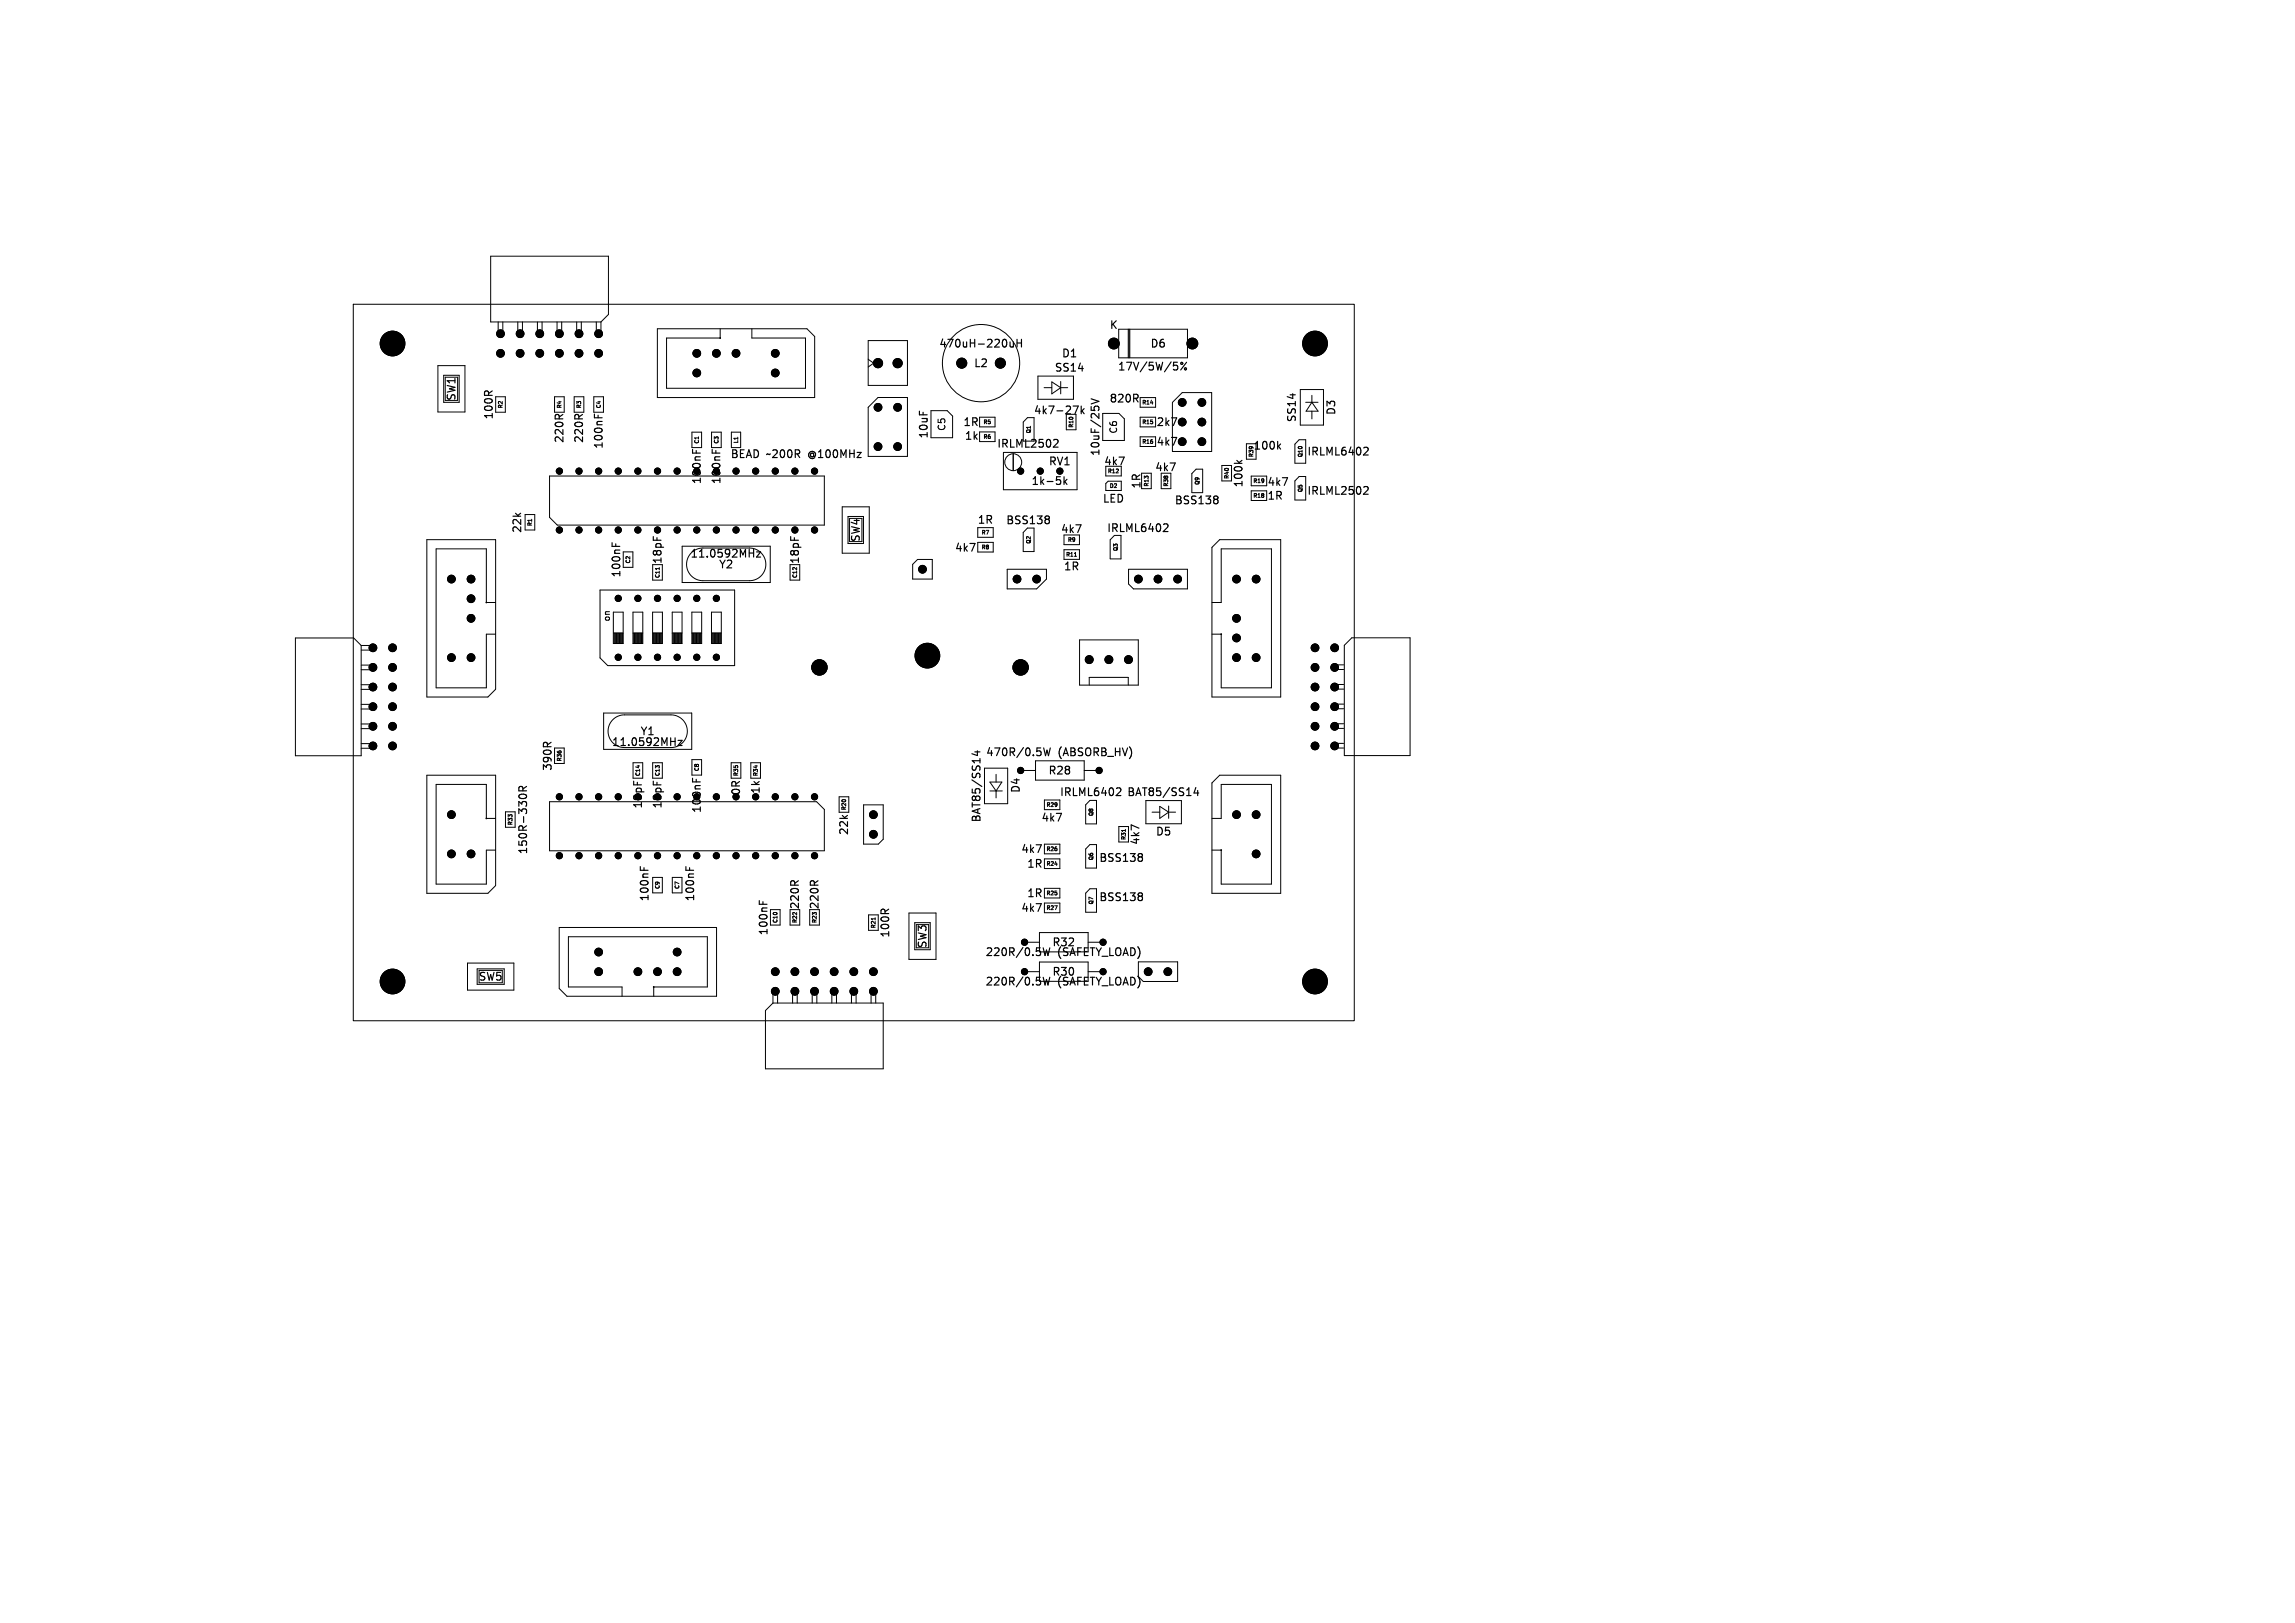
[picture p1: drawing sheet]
<svg xmlns="http://www.w3.org/2000/svg" width="297mm" height="210mm" viewBox="0 0 297 210" stroke-linecap="round" stroke-linejoin="round" font-family="sans-serif">
<defs><g id="words">
<g font-size="1.4">
<text x="121.4" y="45.2">470uH-220uH</text>
<text x="126" y="47.7">L2</text>
<text x="137.3" y="46.4">D1</text>
<text x="143.5" y="42.8">K</text>
<text x="148.8" y="45.2">D6</text>
<text x="59.1" y="52" transform="rotate(-90 59.1 52)">SW1</text>
<text x="133.7" y="53.8">4k7-27k</text>
<text x="136.4" y="48.3">SS14</text>
<text x="143.5" y="52.3">820R</text>
<text x="144.6" y="48.1">17V/5W/5%</text>
<text x="173" y="53.8" transform="rotate(-90 173 53.8)">D3</text>
<text x="64" y="54.4" transform="rotate(-90 64 54.4)">100R</text>
<text x="73.1" y="57.4" transform="rotate(-90 73.1 57.4)">220R</text>
<text x="75.7" y="57.4" transform="rotate(-90 75.7 57.4)">220R</text>
<text x="78.2" y="58.2" transform="rotate(-90 78.2 58.2)">100nF</text>
<text x="94.5" y="59.6">BEAD</text>
<text x="99.3" y="59.6">~200R</text>
<text x="104.8" y="59.6">@100MHz</text>
<text x="120.3" y="56.8" transform="rotate(-90 120.3 56.8)">10uF</text>
<text x="124.5" y="55.3">1R</text>
<text x="124.7" y="57.1">1k</text>
<text x="128.9" y="58.1">IRLML2502</text>
<text x="142.5" y="59.1" transform="rotate(-90 142.5 59.1)">10uF/25V</text>
<text x="149.6" y="57.9">4k7</text>
<text x="149.6" y="55.3">2k7</text>
<text x="162.1" y="58.4">100k</text>
<text x="167.9" y="54.7" transform="rotate(-90 167.9 54.7)">SS14</text>
<text x="169.1" y="59.1">IRLML6402</text>
<text x="90.9" y="62.8" transform="rotate(-90 90.9 62.8)">100nF</text>
<text x="93.4" y="62.8" transform="rotate(-90 93.4 62.8)">100nF</text>
<text x="133.4" y="63">1k-5k</text>
<text x="135.6" y="60.4">RV1</text>
<text x="142.6" y="65.2">LED</text>
<text x="142.8" y="60.4">4k7</text>
<text x="147.8" y="63.3" transform="rotate(-90 147.8 63.3)">1R</text>
<text x="149.4" y="61.2">4k7</text>
<text x="151.9" y="65.5">BSS138</text>
<text x="161" y="63.2" transform="rotate(-90 161 63.2)">100k</text>
<text x="164" y="64.9">1R</text>
<text x="164" y="63.1">4k7</text>
<text x="169.1" y="64.2">IRLML2502</text>
<text x="67.7" y="69.1" transform="rotate(-90 67.7 69.1)">22k</text>
<text x="111.5" y="70.2" transform="rotate(-90 111.5 70.2)">SW4</text>
<text x="123.5" y="71.6">4k7</text>
<text x="126.4" y="68">1R</text>
<text x="130.1" y="68">BSS138</text>
<text x="137.2" y="69.2">4k7</text>
<text x="143.2" y="69.1">IRLML6402</text>
<text x="80.5" y="74.8" transform="rotate(-90 80.5 74.8)">100nF</text>
<text x="85.8" y="73.1" transform="rotate(-90 85.8 73.1)">18pF</text>
<text x="89.3" y="72.4">11.0592MHz</text>
<text x="93" y="73.7">Y2</text>
<text x="103.6" y="73.1" transform="rotate(-90 103.6 73.1)">18pF</text>
<text x="137.6" y="74">1R</text>
<text x="82.8" y="95.3">Y1</text>
<text x="71.6" y="99.8" transform="rotate(-90 71.6 99.8)">390R</text>
<text x="79.1" y="96.7">11.0592MHz</text>
<text x="127.5" y="98.1">470R/0.5W</text>
<text x="135.6" y="100.4">R28</text>
<text x="137" y="98.1">(ABSORB_HV)</text>
<text x="83.3" y="104.8" transform="rotate(-90 83.3 104.8)">18pF</text>
<text x="85.8" y="104.8" transform="rotate(-90 85.8 104.8)">18pF</text>
<text x="90.9" y="105.3" transform="rotate(-90 90.9 105.3)">100nF</text>
<text x="96" y="103" transform="rotate(-90 96 103)">0R</text>
<text x="98.5" y="102.8" transform="rotate(-90 98.5 102.8)">1k</text>
<text x="127.1" y="106.5" transform="rotate(-90 127.1 106.5)">BAT85/SS14</text>
<text x="132.2" y="102.7" transform="rotate(-90 132.2 102.7)">D4</text>
<text x="134.7" y="106.5">4k7</text>
<text x="137.1" y="103.2">IRLML6402</text>
<text x="145.8" y="103.2">BAT85/SS14</text>
<text x="68.4" y="110.6" transform="rotate(-90 68.4 110.6)">150R-330R</text>
<text x="109.9" y="108.2" transform="rotate(-90 109.9 108.2)">22k</text>
<text x="132" y="110.6">4k7</text>
<text x="132.8" y="112.5">1R</text>
<text x="142.2" y="111.7">BSS138</text>
<text x="147.7" y="109.4" transform="rotate(-90 147.7 109.4)">4k7</text>
<text x="149.5" y="108.3">D5</text>
<text x="84.1" y="116.7" transform="rotate(-90 84.1 116.7)">100nF</text>
<text x="90" y="116.7" transform="rotate(-90 90 116.7)">100nF</text>
<text x="103.6" y="117.7" transform="rotate(-90 103.6 117.7)">220R</text>
<text x="106.1" y="117.7" transform="rotate(-90 106.1 117.7)">220R</text>
<text x="132" y="118.2">4k7</text>
<text x="132.8" y="116.3">1R</text>
<text x="142.2" y="116.8">BSS138</text>
<text x="99.5" y="121.1" transform="rotate(-90 99.5 121.1)">100nF</text>
<text x="115.3" y="121.4" transform="rotate(-90 115.3 121.4)">100R</text>
<text x="120.1" y="122.8" transform="rotate(-90 120.1 122.8)">SW3</text>
<text x="127.4" y="123.9">220R/0.5W</text>
<text x="136.1" y="122.6">R32</text>
<text x="136.9" y="123.9">(SAFETY_LOAD)</text>
<text x="61.9" y="127.1">SW5</text>
<text x="127.4" y="127.7">220R/0.5W</text>
<text x="136.1" y="126.5">R30</text>
<text x="136.9" y="127.7">(SAFETY_LOAD)</text>
</g>
<g font-size="1.2">
<text x="122.5" y="55.9" transform="rotate(-90 122.5 55.9)">C5</text>
<text x="144.7" y="56.2" transform="rotate(-90 144.7 56.2)">C6</text>
</g>
<text font-size="1.1" x="79.1" y="80.5" transform="rotate(-90 79.1 80.5)">on</text>
<g font-size=".7">
<text x="65.1" y="52.9" transform="rotate(-90 65.1 52.9)">R2</text>
<text x="72.8" y="52.9" transform="rotate(-90 72.8 52.9)">R4</text>
<text x="75.3" y="52.9" transform="rotate(-90 75.3 52.9)">R3</text>
<text x="77.8" y="52.9" transform="rotate(-90 77.8 52.9)">C4</text>
<text x="147.8" y="52.4">R14</text>
<text x="90.5" y="57.5" transform="rotate(-90 90.5 57.5)">C1</text>
<text x="93.1" y="57.5" transform="rotate(-90 93.1 57.5)">C3</text>
<text x="95.6" y="57.4" transform="rotate(-90 95.6 57.4)">L1</text>
<text x="127.2" y="55">R5</text>
<text x="127.2" y="56.9">R6</text>
<text x="133.5" y="56.1" transform="rotate(-90 133.5 56.1)">Q1</text>
<text x="139" y="55.4" transform="rotate(-90 139 55.4)">R10</text>
<text x="147.8" y="57.5">R16</text>
<text x="147.8" y="55">R15</text>
<text x="162.3" y="59.2" transform="rotate(-90 162.3 59.2)">R39</text>
<text x="168.6" y="59.2" transform="rotate(-90 168.6 59.2)">Q10</text>
<text x="143.3" y="61.3">R12</text>
<text x="143.5" y="63.2">D2</text>
<text x="148.7" y="63" transform="rotate(-90 148.7 63)">R13</text>
<text x="151.3" y="63" transform="rotate(-90 151.3 63)">R38</text>
<text x="155.3" y="62.8" transform="rotate(-90 155.3 62.8)">Q9</text>
<text x="159.1" y="62" transform="rotate(-90 159.1 62)">R40</text>
<text x="162.1" y="64.5">R18</text>
<text x="162.1" y="62.6">R19</text>
<text x="168.6" y="63.7" transform="rotate(-90 168.6 63.7)">Q5</text>
<text x="69" y="68.1" transform="rotate(-90 69 68.1)">R1</text>
<text x="127" y="71.2">R8</text>
<text x="127" y="69.3">R7</text>
<text x="133.5" y="70.4" transform="rotate(-90 133.5 70.4)">Q2</text>
<text x="138.1" y="70.2">R9</text>
<text x="144.7" y="71.4" transform="rotate(-90 144.7 71.4)">Q3</text>
<text x="81.7" y="73" transform="rotate(-90 81.7 73)">C2</text>
<text x="85.5" y="74.9" transform="rotate(-90 85.5 74.9)">C11</text>
<text x="103.2" y="74.9" transform="rotate(-90 103.2 74.9)">C12</text>
<text x="137.9" y="72.1">R11</text>
<text x="72.8" y="98.6" transform="rotate(-90 72.8 98.6)">R36</text>
<text x="82.9" y="100.5" transform="rotate(-90 82.9 100.5)">C14</text>
<text x="85.5" y="100.5" transform="rotate(-90 85.5 100.5)">C13</text>
<text x="90.5" y="99.9" transform="rotate(-90 90.5 99.9)">C8</text>
<text x="95.6" y="100.5" transform="rotate(-90 95.6 100.5)">R35</text>
<text x="98.2" y="100.5" transform="rotate(-90 98.2 100.5)">R34</text>
<text x="66.4" y="106.8" transform="rotate(-90 66.4 106.8)">R33</text>
<text x="109.6" y="104.9" transform="rotate(-90 109.6 104.9)">R20</text>
<text x="135.4" y="104.5">R29</text>
<text x="141.6" y="105.7" transform="rotate(-90 141.6 105.7)">Q8</text>
<text x="135.4" y="112.1">R24</text>
<text x="135.4" y="110.2">R26</text>
<text x="141.6" y="111.4" transform="rotate(-90 141.6 111.4)">Q6</text>
<text x="145.8" y="108.7" transform="rotate(-90 145.8 108.7)">R31</text>
<text x="85.5" y="115.1" transform="rotate(-90 85.5 115.1)">C9</text>
<text x="88" y="115.1" transform="rotate(-90 88 115.1)">C7</text>
<text x="100.7" y="119.5" transform="rotate(-90 100.7 119.5)">C10</text>
<text x="103.2" y="119.5" transform="rotate(-90 103.2 119.5)">R22</text>
<text x="105.8" y="119.5" transform="rotate(-90 105.8 119.5)">R23</text>
<text x="135.4" y="115.9">R25</text>
<text x="135.4" y="117.8">R27</text>
<text x="141.6" y="117.1" transform="rotate(-90 141.6 117.1)">Q7</text>
<text x="113.4" y="120.2" transform="rotate(-90 113.4 120.2)">R21</text>
</g>
</g></defs>
<g fill="none" stroke="#000" stroke-width=".15">
<path d="M50 43.9v1M50 44.4h.6M50.6 43.9v1M51 44.9h.6M51 44.2l.3-.3v1M62.8 50.6h.3M63.7 50.6l-.5 .3M71.9 53.7l.1-.1 .3 .1M72.8 53.6l-.4 .4M74.4 53.7l.2-.1 .3 .1M75.4 53.6l-.5 .4M76.9 53.6v.5"/>
<path d="M77.4 53.7v.4M89.6 58.2v.4M90.1 58.3v.3M92.2 58.2v.4M92.6 58.3v.3M119 53.2v.5M130.7 44.2l.1 .7h.2l.1-.1M131.1 44.2v.7M131.6 44.4h.6M131.6 43.9v1M132.2 43.9v1M136.5 56.9h.3l.1 .2-.6 .8h.6"/>
<path d="M138.9 52.5h.6l-.4 1M139.9 52.5v1M140 53.2l.3 .3M140.3 52.9l-.4 .4M141.2 52.6v.5M141.2 51.6l1 .3-1 .4M141.6 52.6h.2h.4M144.8 59.1h.7l-.4 1M147 51.5l.3 .5M147.2 51.1l.1 .1-.1 .3M151.4 59.9h.7l-.4 1M151.9 46.9h.5"/>
<path d="M152.3 47.3l.1 .1-.1 .4M153.6 46.9l-.8 1M160.1 59.6l.3 .4M160.7 59.6l-.4 .3M165.4 57.7l.3 .4M165.7 57.4l-.4 .4M169.4 44.4h.6M169.4 43.9v1M170 43.9v1M170.4 44l.4-.1 .1 .1 .1 .2-.6 .7h.6M176.6 57.9h.4l.1 .3-.7 .7h.7M79.2 70.2v.5"/>
<path d="M79.7 70.4v.3M84.5 69.4v.5M97.9 71.4h.5l-.5 .7h.5M102.3 69.4v.5M125.5 70.3h.7l-.4 1M135.6 66.8l.2 .2-.2 .2 .2 .1v.3l-.2 .2M137.7 61.7v1M137.8 62.3l.3 .4M138.1 62l-.4 .4M139.2 67.9h.7l-.4 1M150.7 67.8h.4l.1 .3-.7 .7h.7M157.4 64.2l.2 .2-.2 .2 .2 .1v.3l-.2 .2"/>
<path d="M176.6 63h.4l.1 .2-.7 .8h.7M70.4 96.1h.3M71.3 96.1l-.5 .3M87.7 95.8h.6l-.6 .7h.6M119.3 84.3v1M119.3 84.8h.5M119.8 84.3v1M120.8 84.3h-.5v.5l.1-.1h.3l.1 .2v.3l-.2 .1-.3-.1M126.2 97.3h.6M126.5 97.1v.7l-.7-.3M135.1 96.8l.2 1 .2-.7 .2 .7 .2-1M67.1 103.1a.53 .53 0 0 1 .5-.4 .53 .53 0 0 1 .5 .4"/>
<path d="M67.7 102.3l-.1-.4-.1-.1h-.3l-.1 .1v.4h1M68.1 101.8l-.4 .3M82 101.1v.5M82.9 112.1v.5M83.3 112.3v.3M84.5 101.1v.5M88.8 112.1v.5M89.2 112.3v.3M89.6 100.7v.5M90.1 100.8v.4M98.3 116.5v.5M98.7 116.7v.3"/>
<path d="M102.4 114h.4M103.3 114l-.5 .3M105 114h.3M105.9 114l-.5 .3M114.1 117.7h.3M115 117.6l-.5 .4M134.1 109.3h.7l-.5 1M134.1 116.9h.7l-.5 1M136.7 105.2h.7l-.5 1M144.6 101.9l.4 .1 .1 .2-.7 .7h.7M147.4 107.2l-1-.5v.7M147.7 115.5l.2 .2-.2 .3 .1 .1 .1 .2-.2 .2"/>
<path d="M147.7 110.5l.2 .1-.2 .3 .1 .1 .1 .3-.2 .2M154.8 101.9l-.3 .7h.6M155 102.3v.6M50 126.5v1M50 126.9h.6M50.6 126.5v1M51 126.5h.6l-.3 .3 .3 .1v.5l-.2 .1-.4-.1M135 122.6l.2 1 .2-.7 .2 .7 .3-1M135 126.5l.2 1 .2-.8 .2 .8 .3-1M169.4 126.9h.6M169.4 126.5v1M170 126.5v1"/>
<path d="M170.7 126.4l-.3 .7h.6M170.9 126.8v.7"/>
<circle cx="152.9" cy="47" r=".14"/>
<circle cx="153.4" cy="47.7" r=".14"/>
</g>
<g fill="none" stroke="#000" stroke-width=".13">
<path d="M45.7 39.4h129.6v92.7h-129.6zM63.5 33.2h15.2v7.5l-.9 1h-14.3zM56.7 47.3h3.5v6h-3.5zM57.4 48.6h2v3.5h-2zM57.6 48.8h1.6v3h-1.6zM64.1 51.3h1.3v2h-1.3M64.5 41.7v1.5h.6v-1.5M67 41.7v1.5h.6v-1.5M69.6 41.7v1.5h.5v-1.5M71.8 51.3h1.2v2h-1.2zM72.1 41.7v1.5h.6v-1.5M74.3 51.3h1.3v2h-1.3z"/>
<path d="M74.6 41.7v1.5h.6v-1.5M76.8 51.3h1.3v2h-1.3zM77.2 41.7v1.5h.6v-1.5M85.1 42.5h19.3l1 1v7.9h-20.3zM89.5 55.9h1.3v2h-1.3zM92.1 55.9h1.2v2h-1.2zM93.2 42.5v1.2h-6.9v6.5h17.9v-6.5h-6.9v-1.2M94.7 55.9h1.1v2h-1.1zM112.4 44.1h5v5.8h-5zM112.4 46.5l.7 .5-.7 .5M113.6 51.4h3.8v7.7h-5v-6.4zM120.5 53.1h2.1l.7 .7v2.8h-2.8z"/>
<path d="M126.8 54h2v1.2h-2zM126.8 55.9h2v1.2h-2zM129.9 58.5h9.5v4.9h-9.5zM131.1 58.7v2.2M132.4 57.1v-2.5l.6-.6h.8v3.1M134.3 48.7h4.6v3h-4.6zM135.1 50.2h1M136.1 49.4l1.2 .8-1.2 .8zM137.3 50.2h.9M137.3 49.4v1.6M138 53.6h1.2v2h-1.2zM142.7 53.5h2.1l.7 .7v2.8h-2.8z"/>
<path d="M144.1 44.5h.7M144.8 42.6h8.9v3.7h-8.9zM146 42.6v3.7M146.1 42.6v3.7M146.2 42.6v3.7M147.6 51.4h2v1.3h-2zM149.6 54h-2v1.2h2M149.6 56.5h-2v1.3h2M153 50.8h3.8v7.6h-5.1v-6.3zM153.7 44.5h.6M161.3 57.4h1.3v2h-1.3zM167.6 59.9v-2.4l.5-.6h.9v3h-1.4"/>
<path d="M168.3 50.4h3v4.6h-3zM169 52.1h1.6M169.8 52.1l.8 1.1h-1.6zM169.8 51.2v.9M169.8 53.2v1M55.2 69.8h8.9v19.4l-1 1h-7.9zM64.1 78h-1.2v-7h-6.5v18h6.5v-6.9h1.2M68 66.6h1.2v2h-1.2M71.1 61.6h35.6v6.3h-34.6l-1-1zM77.7 76.3h17.4v9.8h-16.4l-1-1zM79.4 79.2h1.2v4.1h-1.2zM80.7 71.4h1.2v2h-1.2"/>
<path d="M81.9 79.2h1.3v4.1h-1.3zM84.5 79.2h1.2v4.1h-1.2zM84.5 73.1v2h1.2v-2M85.3 73.4v.3M87 79.2h1.3v4.1h-1.3zM88.3 70.7h11.4v4.7h-11.4zM89.5 71.5a2.11 2.11 0 0 1 1.5-.6h6a2.12 2.12 0 0 1 2.1 2.1 2.12 2.12 0 0 1-2.1 2.1h-6a2.12 2.12 0 0 1-2-1.3 2.12 2.12 0 0 1 .5-2.3zM89.5 79.2h1.3v4.1h-1.3zM92.1 79.2h1.2v4.1h-1.2zM102.2 73.1v2h1.3v-2M109 65.6h3.5v6h-3.5zM109.7 66.8h2v3.5h-2z"/>
<path d="M109.9 67.1h1.6v3h-1.6zM118.1 73l.6-.6h1.9v2.5h-2.5zM126.5 70.2h2v1.2h-2zM126.5 68.3v1.2h2v-1.2M130.3 73.7h5.1v1.2l-1.2 1.3h-3.9zM133 68.3l-.6 .6v2.5M133.8 68.3v3.1h-1.4M137.7 69.2v1.3h2v-1.3M137.7 71.1h2v1.3h-2zM139 72h.3M143.1 60.3v1.3h2v-1.3M143.4 62.3h1.7v1.2h-2v-.9z"/>
<path d="M144.2 69.3l-.5 .6v2.4h1.4v-3M146 73.7h7.7v2.5h-7l-.7-.6zM147.7 61.2h1.3v2h-1.3M150.3 61.2v2h1.2v-2M154.8 60.7h.8v3h-1.4v-2.4zM156.8 78h1.2v-7h6.5v18h-6.5v-6.9h-1.2M157.8 69.8h7.9v20.4h-8.9v-19.4zM158.1 60.2h1.3v2h-1.3zM163.9 61.6h-2v1.3h2M163.9 63.5h-2v1.3h2M167.6 64.7v-2.5l.5-.5h.9v3h-1.4M38.2 82.6h7.6l.9 .9v14.3h-8.5z"/>
<path d="M46.7 83.5h1.6v.6h-1.6M46.7 86.1h1.6v.6h-1.6M46.7 88.6h1.6v.6h-1.6M46.7 91.1h1.6v.6h-1.6M46.7 93.7h1.6v.6h-1.6M46.7 96.2h1.6v.6h-1.6M71.8 96.8h1.2v2h-1.2M78.1 92.3h11.4v4.7h-11.4zM79.3 93.1a2.11 2.11 0 0 1 1.5-.6h6a2.12 2.12 0 0 1 2.2 2.1 2.12 2.12 0 0 1-2.2 2.1h-6a2.12 2.12 0 0 1-1.9-1.3 2.12 2.12 0 0 1 .4-2.3zM79.4 81.9h1.2M79.5 81.9v1.4M79.6 81.9v1.4"/>
<path d="M79.7 81.9v1.4M79.8 81.9v1.4M79.9 81.9v1.4M80 81.9v1.4M80.1 81.9v1.4M80.2 81.9v1.4M80.3 81.9v1.4M80.4 81.9v1.4M80.5 81.9v1.4M80.6 81.9v1.4M81.9 81.9h1.3M81.9 98.7h1.3v2h-1.3z"/>
<path d="M82 81.9v1.4M82.1 81.9v1.4M82.2 81.9v1.4M82.3 81.9v1.4M82.4 81.9v1.4M82.5 81.9v1.4M82.6 81.9v1.4M82.7 81.9v1.4M82.8 81.9v1.4M82.9 81.9v1.4M83 81.9v1.4M83.1 81.9v1.4"/>
<path d="M84.5 81.9h1.2M84.5 98.7h1.2v2h-1.2zM84.6 81.9v1.4M84.7 81.9v1.4M84.8 81.9v1.4M84.9 81.9v1.4M85 81.9v1.4M85.1 81.9v1.4M85.2 81.9v1.4M85.3 81.9v1.4M85.4 81.9v1.4M85.5 81.9v1.4"/>
<path d="M85.6 81.9v1.4M85.7 81.9v1.4M87 81.9h1.3M87.1 81.9v1.4M87.2 81.9v1.4M87.3 81.9v1.4M87.4 81.9v1.4M87.5 81.9v1.4M87.6 81.9v1.4M87.7 81.9v1.4M87.8 81.9v1.4M87.9 81.9v1.4"/>
<path d="M88 81.9v1.4M88.1 81.9v1.4M88.2 81.9v1.4M89.5 81.9h1.3M89.5 98.3h1.3v2h-1.3zM89.6 81.9v1.4M89.7 81.9v1.4M89.8 81.9v1.4M89.9 81.9v1.4M90 81.9v1.4M90.1 81.9v1.4M90.2 81.9v1.4"/>
<path d="M90.3 81.9v1.4M90.4 81.9v1.4M90.5 81.9v1.4M90.6 81.9v1.4M90.7 81.9v1.4M92.1 81.9h1.2M92.2 81.9v1.4M92.3 81.9v1.4M92.4 81.9v1.4M92.5 81.9v1.4M92.6 81.9v1.4M92.7 81.9v1.4"/>
<path d="M92.8 81.9v1.4M92.9 81.9v1.4M93 81.9v1.4M93.1 81.9v1.4M93.2 81.9v1.4M93.3 81.9v1.4M94.6 98.7h1.3v2h-1.3zM97.2 98.7h1.2v2h-1.2zM127.4 99.4h3v4.6h-3zM132.1 99.7h1.9M134 98.4h6.3v2.5h-6.3zM139.7 82.8h7.6v5.9h-7.6z"/>
<path d="M140.3 99.7h1.9M141 88.7v-1h5v1M170.2 86.1v.6M170.2 91.1v.6M172.4 96.8h1.5M172.4 86h1.5M172.4 88.6h1.5M172.4 91.1h1.5M172.4 93.6h1.5M172.4 96.2h1.5M172.4 86.6h1.5M172.4 89.2h1.5"/>
<path d="M172.4 91.7h1.5M172.4 94.2h1.5M172.7 83.5v.6M172.7 86.1v.6M172.7 88.6v.6M172.7 91.1v.6M172.7 93.7v.6M172.7 96.2v.6M174.9 82.5h7.6v15.3h-8.5v-14.3zM55.2 100.3h8.9v14.3l-1 1h-7.9zM64.1 105.9h-1.2v-4.4h-6.5v12.9h6.5v-4.4h1.2M65.4 105h1.3v2h-1.3z"/>
<path d="M71.1 103.7h34.6l1 1v5.4h-35.6zM84.5 113.5h1.2v2h-1.2M87 113.5h1.3v2h-1.3zM99.7 117.7h1.3v2h-1.3M102.2 117.7v2h1.3v-2M104.8 117.7v2h1.2v-2M108.6 103.1h1.2v2h-1.2zM111.8 104.1h2.5v4.5l-.6 .6h-1.9zM112.4 118.4h1.3v2h-1.3zM113.3 118.7v.3M117.6 118.1h3.5v6h-3.5zM118.4 119.4h2v3.5h-2z"/>
<path d="M118.6 119.6h1.6v3h-1.6zM128.1 102.3h1.6M128.1 101.2h1.6l-.8 1.1zM128.9 100.2v1M128.9 102.3v.9M135.2 111.1h2v1.3h-2zM135.2 103.5h2v1.3h-2zM135.2 109.2h2v1.3h-2zM135.2 114.9h2v1.3h-2zM135.2 116.8h2v1.3h-2zM140.5 112.3v-2.4l.6-.6h.8v3h-1.4M141.1 103.6l-.6 .5v2.5h1.4v-3"/>
<path d="M141.1 115h.8v3h-1.4v-2.4zM144.8 107h1.2v2h-1.2zM145.6 107.3v.3M148.3 103.6h4.6v3h-4.6zM149.1 105.1h1M150.1 104.3l1.1 .8-1.1 .8zM151.2 105.1h.9M151.2 104.3v1.6M156.8 105.9h1.2v-4.4h6.5v12.9h-6.5v-4.4h-1.2M157.8 100.3h7.9v15.3h-8.9v-14.3zM60.5 124.6h6v3.5h-6zM61.7 125.4h3.6v2h-3.6z"/>
<path d="M62 125.6h3v1.6h-3zM72.4 120h20.3v8.9h-19.3l-1-1zM80.5 128.9v-1.2h-6.9v-6.5h17.9v6.5h-6.9v1.2M100 129.8h14.3v8.5h-15.2v-7.5zM100 129.8v-1.5h.6v1.5M102.6 125.7h.6M102.6 129.8v-1.5h.6v1.5M105.1 129.8v-1.5h.6v1.5M107.7 129.8v-1.5h.5v1.5M110.2 129.8v-1.5h.6v1.5M112.7 129.8v-1.5h.6v1.5M132.6 121.9h1.9"/>
<path d="M132.6 125.7h1.9M134.5 120.7h6.3v2.5h-6.3zM134.5 124.5h6.3v2.5h-6.3zM140.8 121.9h1.9M140.8 125.7h1.9M147.3 126.4v-1.9h5.1v2.5h-4.4"/>
<circle cx="127" cy="47" r="5"/>
<circle cx="131.1" cy="59.8" r="1.09"/>
</g>
<g fill="#000" stroke="#000" stroke-width=".13">
<circle cx="50.8" cy="44.5" r="1.6"/>
<circle cx="64.8" cy="43.2" r=".5"/>
<circle cx="64.8" cy="45.7" r=".5"/>
<circle cx="67.3" cy="43.2" r=".5"/>
<circle cx="67.3" cy="45.7" r=".5"/>
<circle cx="69.8" cy="45.7" r=".5"/>
<circle cx="69.8" cy="43.2" r=".5"/>
<circle cx="72.4" cy="45.7" r=".5"/>
<circle cx="72.4" cy="43.2" r=".5"/>
<circle cx="74.9" cy="43.2" r=".5"/>
<circle cx="74.9" cy="45.7" r=".5"/>
<circle cx="77.5" cy="45.7" r=".5"/>
<circle cx="77.5" cy="43.2" r=".5"/>
<circle cx="90.2" cy="45.7" r=".5"/>
<circle cx="90.2" cy="48.3" r=".5"/>
<circle cx="92.7" cy="45.7" r=".5"/>
<circle cx="93.2" cy="43.7" r=".05"/>
<circle cx="95.2" cy="45.7" r=".5"/>
<circle cx="100.3" cy="45.7" r=".5"/>
<circle cx="100.3" cy="48.3" r=".5"/>
<circle cx="113.6" cy="47" r=".6"/>
<circle cx="113.6" cy="52.7" r=".5"/>
<circle cx="113.6" cy="57.8" r=".5"/>
<circle cx="116.2" cy="47" r=".6"/>
<circle cx="116.2" cy="52.7" r=".5"/>
<circle cx="116.2" cy="57.8" r=".5"/>
<circle cx="124.5" cy="47" r=".65"/>
<circle cx="129.5" cy="47" r=".65"/>
<circle cx="144.1" cy="44.4" r=".7"/>
<circle cx="153" cy="54.6" r=".5"/>
<circle cx="153" cy="52.1" r=".5"/>
<circle cx="153" cy="57.2" r=".5"/>
<circle cx="154.3" cy="44.4" r=".7"/>
<circle cx="155.5" cy="52.1" r=".5"/>
<circle cx="155.5" cy="54.6" r=".5"/>
<circle cx="155.5" cy="57.2" r=".5"/>
<circle cx="170.2" cy="44.5" r="1.6"/>
<circle cx="58.4" cy="74.9" r=".5"/>
<circle cx="61" cy="77.5" r=".5"/>
<circle cx="61" cy="74.9" r=".5"/>
<circle cx="62.9" cy="78" r=".05"/>
<circle cx="72.4" cy="61" r=".4"/>
<circle cx="72.4" cy="68.6" r=".4"/>
<circle cx="74.9" cy="68.6" r=".4"/>
<circle cx="74.9" cy="61" r=".4"/>
<circle cx="77.5" cy="61" r=".4"/>
<circle cx="77.5" cy="68.6" r=".4"/>
<circle cx="80" cy="77.4" r=".4"/>
<circle cx="80" cy="61" r=".4"/>
<circle cx="80" cy="68.6" r=".4"/>
<circle cx="82.5" cy="77.4" r=".4"/>
<circle cx="82.5" cy="61" r=".4"/>
<circle cx="82.5" cy="68.6" r=".4"/>
<circle cx="85.1" cy="77.4" r=".4"/>
<circle cx="85.1" cy="68.6" r=".4"/>
<circle cx="85.1" cy="61" r=".4"/>
<circle cx="87.6" cy="77.4" r=".4"/>
<circle cx="87.6" cy="61" r=".4"/>
<circle cx="87.6" cy="68.6" r=".4"/>
<circle cx="90.2" cy="77.4" r=".4"/>
<circle cx="90.2" cy="68.6" r=".4"/>
<circle cx="92.7" cy="77.4" r=".4"/>
<circle cx="92.7" cy="68.6" r=".4"/>
<circle cx="95.2" cy="68.6" r=".4"/>
<circle cx="95.2" cy="61" r=".4"/>
<circle cx="97.8" cy="68.6" r=".4"/>
<circle cx="97.8" cy="61" r=".4"/>
<circle cx="100.3" cy="61" r=".4"/>
<circle cx="100.3" cy="68.6" r=".4"/>
<circle cx="102.9" cy="68.6" r=".4"/>
<circle cx="102.9" cy="61" r=".4"/>
<circle cx="105.4" cy="61" r=".4"/>
<circle cx="105.4" cy="68.6" r=".4"/>
<circle cx="119.4" cy="73.7" r=".5"/>
<circle cx="131.6" cy="74.9" r=".5"/>
<circle cx="132.1" cy="61" r=".4"/>
<circle cx="134.2" cy="74.9" r=".5"/>
<circle cx="134.6" cy="61" r=".4"/>
<circle cx="137.2" cy="61" r=".4"/>
<circle cx="147.3" cy="74.9" r=".5"/>
<circle cx="149.9" cy="74.9" r=".5"/>
<circle cx="152.4" cy="74.9" r=".5"/>
<circle cx="160" cy="74.9" r=".5"/>
<circle cx="162.6" cy="74.9" r=".5"/>
<circle cx="48.3" cy="96.5" r=".5"/>
<circle cx="48.3" cy="83.8" r=".5"/>
<circle cx="48.3" cy="86.4" r=".5"/>
<circle cx="48.3" cy="91.4" r=".5"/>
<circle cx="48.3" cy="88.9" r=".5"/>
<circle cx="48.3" cy="94" r=".5"/>
<circle cx="50.8" cy="96.5" r=".5"/>
<circle cx="50.8" cy="83.8" r=".5"/>
<circle cx="50.8" cy="88.9" r=".5"/>
<circle cx="50.8" cy="86.4" r=".5"/>
<circle cx="50.8" cy="94" r=".5"/>
<circle cx="50.8" cy="91.4" r=".5"/>
<circle cx="58.4" cy="85.1" r=".5"/>
<circle cx="61" cy="85.1" r=".5"/>
<circle cx="61" cy="80" r=".5"/>
<circle cx="80" cy="85" r=".4"/>
<circle cx="82.5" cy="85" r=".4"/>
<circle cx="85.1" cy="85" r=".4"/>
<circle cx="87.6" cy="85" r=".4"/>
<circle cx="90.2" cy="85" r=".4"/>
<circle cx="92.7" cy="85" r=".4"/>
<circle cx="106" cy="86.4" r="1"/>
<circle cx="120" cy="84.8" r="1.6"/>
<circle cx="132.1" cy="86.4" r="1"/>
<circle cx="132.1" cy="99.7" r=".4"/>
<circle cx="141" cy="85.4" r=".51"/>
<circle cx="142.2" cy="99.7" r=".4"/>
<circle cx="143.5" cy="85.4" r=".51"/>
<circle cx="146" cy="85.4" r=".51"/>
<circle cx="158" cy="82.1" r=".05"/>
<circle cx="160" cy="80" r=".5"/>
<circle cx="160" cy="82.6" r=".5"/>
<circle cx="160" cy="85.1" r=".5"/>
<circle cx="162.6" cy="85.1" r=".5"/>
<circle cx="170.2" cy="83.8" r=".5"/>
<circle cx="170.2" cy="91.4" r=".5"/>
<circle cx="170.2" cy="94" r=".5"/>
<circle cx="170.2" cy="88.9" r=".5"/>
<circle cx="170.2" cy="96.5" r=".5"/>
<circle cx="170.2" cy="86.4" r=".5"/>
<circle cx="172.7" cy="88.9" r=".5"/>
<circle cx="172.7" cy="96.5" r=".5"/>
<circle cx="172.7" cy="86.4" r=".5"/>
<circle cx="172.7" cy="94" r=".5"/>
<circle cx="172.7" cy="83.8" r=".5"/>
<circle cx="172.7" cy="91.4" r=".5"/>
<circle cx="58.4" cy="110.5" r=".5"/>
<circle cx="58.4" cy="105.4" r=".5"/>
<circle cx="61" cy="110.5" r=".5"/>
<circle cx="62.9" cy="105.9" r=".05"/>
<circle cx="72.4" cy="103.1" r=".4"/>
<circle cx="72.4" cy="110.7" r=".4"/>
<circle cx="74.9" cy="103.1" r=".4"/>
<circle cx="74.9" cy="110.7" r=".4"/>
<circle cx="77.5" cy="103.1" r=".4"/>
<circle cx="77.5" cy="110.7" r=".4"/>
<circle cx="80" cy="110.7" r=".4"/>
<circle cx="80" cy="103.1" r=".4"/>
<circle cx="82.5" cy="110.7" r=".4"/>
<circle cx="85.1" cy="110.7" r=".4"/>
<circle cx="87.6" cy="103.1" r=".4"/>
<circle cx="87.6" cy="110.7" r=".4"/>
<circle cx="90.2" cy="110.7" r=".4"/>
<circle cx="92.7" cy="103.1" r=".4"/>
<circle cx="92.7" cy="110.7" r=".4"/>
<circle cx="95.2" cy="103.1" r=".4"/>
<circle cx="95.2" cy="110.7" r=".4"/>
<circle cx="97.8" cy="103.1" r=".4"/>
<circle cx="97.8" cy="110.7" r=".4"/>
<circle cx="100.3" cy="103.1" r=".4"/>
<circle cx="100.3" cy="110.7" r=".4"/>
<circle cx="102.9" cy="103.1" r=".4"/>
<circle cx="102.9" cy="110.7" r=".4"/>
<circle cx="105.4" cy="103.1" r=".4"/>
<circle cx="105.4" cy="110.7" r=".4"/>
<circle cx="113" cy="108" r=".5"/>
<circle cx="113" cy="105.4" r=".5"/>
<circle cx="158" cy="110" r=".05"/>
<circle cx="160" cy="105.4" r=".5"/>
<circle cx="162.6" cy="110.5" r=".5"/>
<circle cx="162.6" cy="105.4" r=".5"/>
<circle cx="50.8" cy="127" r="1.6"/>
<circle cx="77.5" cy="123.2" r=".5"/>
<circle cx="77.5" cy="125.7" r=".5"/>
<circle cx="82.5" cy="125.7" r=".5"/>
<circle cx="84.6" cy="127.7" r=".05"/>
<circle cx="85.1" cy="125.7" r=".5"/>
<circle cx="87.6" cy="125.7" r=".5"/>
<circle cx="87.6" cy="123.2" r=".5"/>
<circle cx="100.3" cy="125.7" r=".5"/>
<circle cx="100.3" cy="128.3" r=".5"/>
<circle cx="102.9" cy="125.7" r=".5"/>
<circle cx="102.9" cy="128.3" r=".5"/>
<circle cx="105.4" cy="125.7" r=".5"/>
<circle cx="105.4" cy="128.3" r=".5"/>
<circle cx="107.9" cy="125.7" r=".5"/>
<circle cx="107.9" cy="128.3" r=".5"/>
<circle cx="110.5" cy="125.7" r=".5"/>
<circle cx="110.5" cy="128.3" r=".5"/>
<circle cx="113" cy="125.7" r=".5"/>
<circle cx="113" cy="128.3" r=".5"/>
<circle cx="132.6" cy="125.7" r=".4"/>
<circle cx="132.6" cy="121.9" r=".4"/>
<circle cx="142.7" cy="121.9" r=".4"/>
<circle cx="142.7" cy="125.7" r=".4"/>
<circle cx="148.6" cy="125.7" r=".5"/>
<circle cx="151.1" cy="125.7" r=".5"/>
<circle cx="170.2" cy="127" r="1.6"/>
</g>
<use href="#words"/>
</svg>
